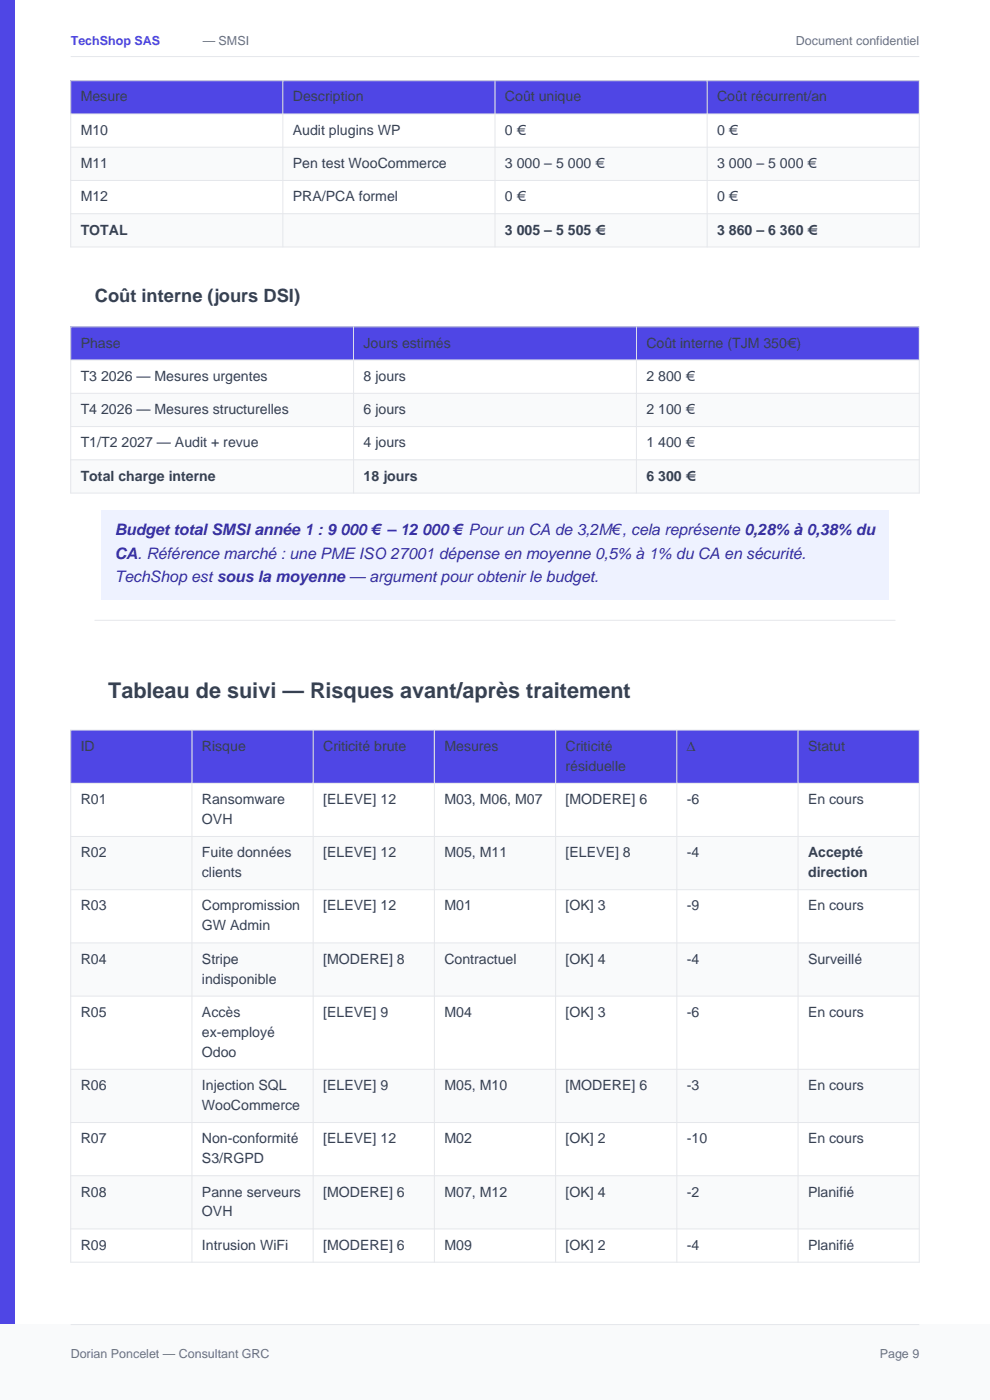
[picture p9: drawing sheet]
<svg xmlns="http://www.w3.org/2000/svg" width="210mm" height="297mm" viewBox="0 0 210 297" stroke-linecap="round" stroke-linejoin="round" font-family="sans-serif">
<defs><g id="words">
<text font-size="4.6" fill="#374151" x="22.9" y="148.2">Tableau de suivi — Risques avant/après traitement</text>
<text font-size="3.9" fill="#374151" x="20.1" y="64">Coût interne (jours DSI)</text>
<g font-size="3.4" fill="#3730a3">
<text x="24.3" y="113.6">Budget total SMSI année 1 : 9 000 € – 12 000 € Pour un CA de 3,2M€, cela représente 0,28% à 0,38% du</text>
<text x="24.3" y="118.5">CA. Référence marché : une PME ISO 27001 dépense en moyenne 0,5% à 1% du CA en sécurité.</text>
<text x="24.3" y="123.5">TechShop est sous la moyenne — argument pour obtenir le budget.</text>
</g>
<g font-size="3" fill="#374151">
<text x="17.1" y="21.5">Mesure</text>
<text x="62.1" y="21.5">Description</text>
<text x="107.1" y="21.5">Coût unique</text>
<text x="152.1" y="21.5">Coût récurrent/an</text>
<text x="17.1" y="28.6">M10</text>
<text x="62.1" y="28.6">Audit plugins WP</text>
<text x="107.1" y="28.6">0 €</text>
<text x="152.1" y="28.6">0 €</text>
<text x="17.1" y="35.6">M11</text>
<text x="62.1" y="35.6">Pen test WooCommerce</text>
<text x="107.1" y="35.6">3 000 – 5 000 €</text>
<text x="152.1" y="35.6">3 000 – 5 000 €</text>
<text x="17.1" y="42.7">M12</text>
<text x="62.1" y="42.7">PRA/PCA formel</text>
<text x="107.1" y="42.7">0 €</text>
<text x="152.1" y="42.7">0 €</text>
<text x="17.1" y="49.7">TOTAL</text>
<text x="107.1" y="49.7">3 005 – 5 505 €</text>
<text x="152.1" y="49.7">3 860 – 6 360 €</text>
<text x="17.1" y="73.7">Phase</text>
<text x="77.1" y="73.7">Jours estimés</text>
<text x="137.1" y="73.7">Coût interne (TJM 350€)</text>
<text x="17.1" y="80.8">T3 2026 — Mesures urgentes</text>
<text x="77.1" y="80.8">8 jours</text>
<text x="137.1" y="80.8">2 800 €</text>
<text x="17.1" y="87.8">T4 2026 — Mesures structurelles</text>
<text x="77.1" y="87.8">6 jours</text>
<text x="137.1" y="87.8">2 100 €</text>
<text x="17.1" y="94.9">T1/T2 2027 — Audit + revue</text>
<text x="77.1" y="94.9">4 jours</text>
<text x="137.1" y="94.9">1 400 €</text>
<text x="17.1" y="102">Total charge interne</text>
<text x="77.1" y="102">18 jours</text>
<text x="137.1" y="102">6 300 €</text>
<text x="17.1" y="159.3">ID</text>
<text x="42.8" y="159.3">Risque</text>
<text x="68.5" y="159.3">Criticité brute</text>
<text x="94.3" y="159.3">Mesures</text>
<text x="120" y="159.3">Criticité</text>
<text x="145.7" y="159.3">∆</text>
<text x="171.4" y="159.3">Statut</text>
<text x="120" y="163.5">résiduelle</text>
<text x="17.1" y="170.6">R01</text>
<text x="42.8" y="170.6">Ransomware</text>
<text x="68.5" y="170.6">[ELEVE] 12</text>
<text x="94.3" y="170.6">M03, M06, M07</text>
<text x="120" y="170.6">[MODERE] 6</text>
<text x="145.7" y="170.6">-6</text>
<text x="171.4" y="170.6">En cours</text>
<text x="42.8" y="174.8">OVH</text>
<text x="17.1" y="181.9">R02</text>
<text x="42.8" y="181.9">Fuite données</text>
<text x="68.5" y="181.9">[ELEVE] 12</text>
<text x="94.3" y="181.9">M05, M11</text>
<text x="120" y="181.9">[ELEVE] 8</text>
<text x="145.7" y="181.9">-4</text>
<text x="171.4" y="181.9">Accepté</text>
<text x="42.8" y="186.1">clients</text>
<text x="171.4" y="186.1">direction</text>
<text x="17.1" y="193.2">R03</text>
<text x="42.8" y="193.2">Compromission</text>
<text x="42.8" y="197.4">GW Admin</text>
<text x="68.5" y="193.2">[ELEVE] 12</text>
<text x="94.3" y="193.2">M01</text>
<text x="120" y="193.2">[OK] 3</text>
<text x="145.7" y="193.2">-9</text>
<text x="171.4" y="193.2">En cours</text>
<text x="17.1" y="204.4">R04</text>
<text x="42.8" y="204.4">Stripe</text>
<text x="42.8" y="208.7">indisponible</text>
<text x="68.5" y="204.4">[MODERE] 8</text>
<text x="94.3" y="204.4">Contractuel</text>
<text x="120" y="204.4">[OK] 4</text>
<text x="145.7" y="204.4">-4</text>
<text x="171.4" y="204.4">Surveillé</text>
<text x="17.1" y="215.7">R05</text>
<text x="42.8" y="215.7">Accès</text>
<text x="68.5" y="215.7">[ELEVE] 9</text>
<text x="94.3" y="215.7">M04</text>
<text x="120" y="215.7">[OK] 3</text>
<text x="145.7" y="215.7">-6</text>
<text x="171.4" y="215.7">En cours</text>
<text x="42.8" y="220">ex-employé</text>
<text x="42.8" y="224.2">Odoo</text>
<text x="17.1" y="231.3">R06</text>
<text x="42.8" y="231.3">Injection SQL</text>
<text x="68.5" y="231.3">[ELEVE] 9</text>
<text x="94.3" y="231.3">M05, M10</text>
<text x="120" y="231.3">[MODERE] 6</text>
<text x="145.7" y="231.3">-3</text>
<text x="171.4" y="231.3">En cours</text>
<text x="42.8" y="235.5">WooCommerce</text>
<text x="17.1" y="242.5">R07</text>
<text x="42.8" y="242.5">Non-conformité</text>
<text x="68.5" y="242.5">[ELEVE] 12</text>
<text x="94.3" y="242.5">M02</text>
<text x="120" y="242.5">[OK] 2</text>
<text x="145.7" y="242.5">-10</text>
<text x="171.4" y="242.5">En cours</text>
<text x="42.8" y="246.8">S3/RGPD</text>
<text x="17.1" y="253.8">R08</text>
<text x="42.8" y="253.8">Panne serveurs</text>
<text x="68.5" y="253.8">[MODERE] 6</text>
<text x="94.3" y="253.8">M07, M12</text>
<text x="120" y="253.8">[OK] 4</text>
<text x="145.7" y="253.8">-2</text>
<text x="171.4" y="253.8">Planifié</text>
<text x="42.8" y="258.1">OVH</text>
<text x="17.1" y="265.1">R09</text>
<text x="42.8" y="265.1">Intrusion WiFi</text>
<text x="68.5" y="265.1">[MODERE] 6</text>
<text x="94.3" y="265.1">M09</text>
<text x="120" y="265.1">[OK] 2</text>
<text x="145.7" y="265.1">-4</text>
<text x="171.4" y="265.1">Planifié</text>
</g>
<text font-size="2.6" fill="#4f46e5" x="15" y="9.5">TechShop SAS</text>
<g font-size="2.6" fill="#6b7280">
<text x="43" y="9.5">— SMSI</text>
<text x="168.8" y="9.5">Document confidentiel</text>
<text x="15" y="288">Dorian Poncelet — Consultant GRC</text>
<text x="186.6" y="288">Page 9</text>
</g>
</g></defs>
<path d="M0 0h3v297h-3z" fill-rule="evenodd" fill="#4f46e5"/>
<path d="M15 12h180" fill="none" stroke="#e5e7eb" stroke-width=".21"/>
<path d="M0 281h210v16h-210z" fill-rule="evenodd" fill="#f9fafb"/>
<path d="M15 281h180" fill="none" stroke="#e5e7eb" stroke-width=".21"/>
<path d="M15 17.1h180v7.1h-180z" fill-rule="evenodd" fill="#4f46e5"/>
<path d="M15 24.2h180v7h-180z" fill-rule="evenodd" fill="#fff"/>
<path d="M15 31.2h180v7.1h-180z" fill-rule="evenodd" fill="#f9fafb"/>
<path d="M15 38.3h180v7h-180z" fill-rule="evenodd" fill="#fff"/>
<path d="M15 45.3h180v7.1h-180z" fill-rule="evenodd" fill="#f9fafb"/>
<path d="M15 17.1h180v35.3h-180zM60 17.1v35.3M105 17.1v35.3M150 17.1v35.3M15 24.2h180M15 31.2h180M15 38.3h180M15 45.3h180" fill="none" stroke="#e5e7eb" stroke-width=".21"/>
<path d="M15 69.3h180v7.1h-180z" fill-rule="evenodd" fill="#4f46e5"/>
<path d="M15 76.4h180v7h-180z" fill-rule="evenodd" fill="#fff"/>
<path d="M15 83.4h180v7.1h-180z" fill-rule="evenodd" fill="#f9fafb"/>
<path d="M15 90.5h180v7h-180z" fill-rule="evenodd" fill="#fff"/>
<path d="M15 97.5h180v7.1h-180z" fill-rule="evenodd" fill="#f9fafb"/>
<path d="M15 69.3h180v35.3h-180zM15 76.4h180M75 69.3v35.3M135 69.3v35.3M15 83.4h180M15 90.5h180M15 97.5h180" fill="none" stroke="#e5e7eb" stroke-width=".21"/>
<path d="M21.5 108.1h167v19.1h-167z" fill-rule="evenodd" fill="#eef2ff"/>
<path d="M20.1 131.6h169.8" fill="none" stroke="#e5e7eb" stroke-width=".21"/>
<path d="M15 154.9h180v11.3h-180z" fill-rule="evenodd" fill="#4f46e5"/>
<path d="M15 166.2h180v11.3h-180z" fill-rule="evenodd" fill="#fff"/>
<path d="M15 177.5h180v11.2h-180z" fill-rule="evenodd" fill="#f9fafb"/>
<path d="M15 188.7h180v11.3h-180z" fill-rule="evenodd" fill="#fff"/>
<path d="M15 200h180v11.3h-180z" fill-rule="evenodd" fill="#f9fafb"/>
<path d="M15 211.3h180v15.5h-180z" fill-rule="evenodd" fill="#fff"/>
<path d="M15 226.8h180v11.3h-180z" fill-rule="evenodd" fill="#f9fafb"/>
<path d="M15 238.1h180v11.3h-180z" fill-rule="evenodd" fill="#fff"/>
<path d="M15 249.4h180v11.3h-180z" fill-rule="evenodd" fill="#f9fafb"/>
<path d="M15 260.7h180v7.1h-180z" fill-rule="evenodd" fill="#fff"/>
<g fill="none" stroke="#e5e7eb" stroke-width=".21">
<path d="M15 154.9h180v112.9h-180zM40.7 154.9v112.9M66.4 154.9v112.9M92.1 154.9v112.9M117.9 154.9v112.9M143.6 154.9v112.9M169.3 154.9v112.9M15 166.2h180M15 177.5h180M15 188.7h180M15 200h180M15 211.3h180"/>
<path d="M15 226.8h180M15 238.1h180M15 249.4h180M15 260.7h180"/>
</g>
<use href="#words"/>
</svg>
